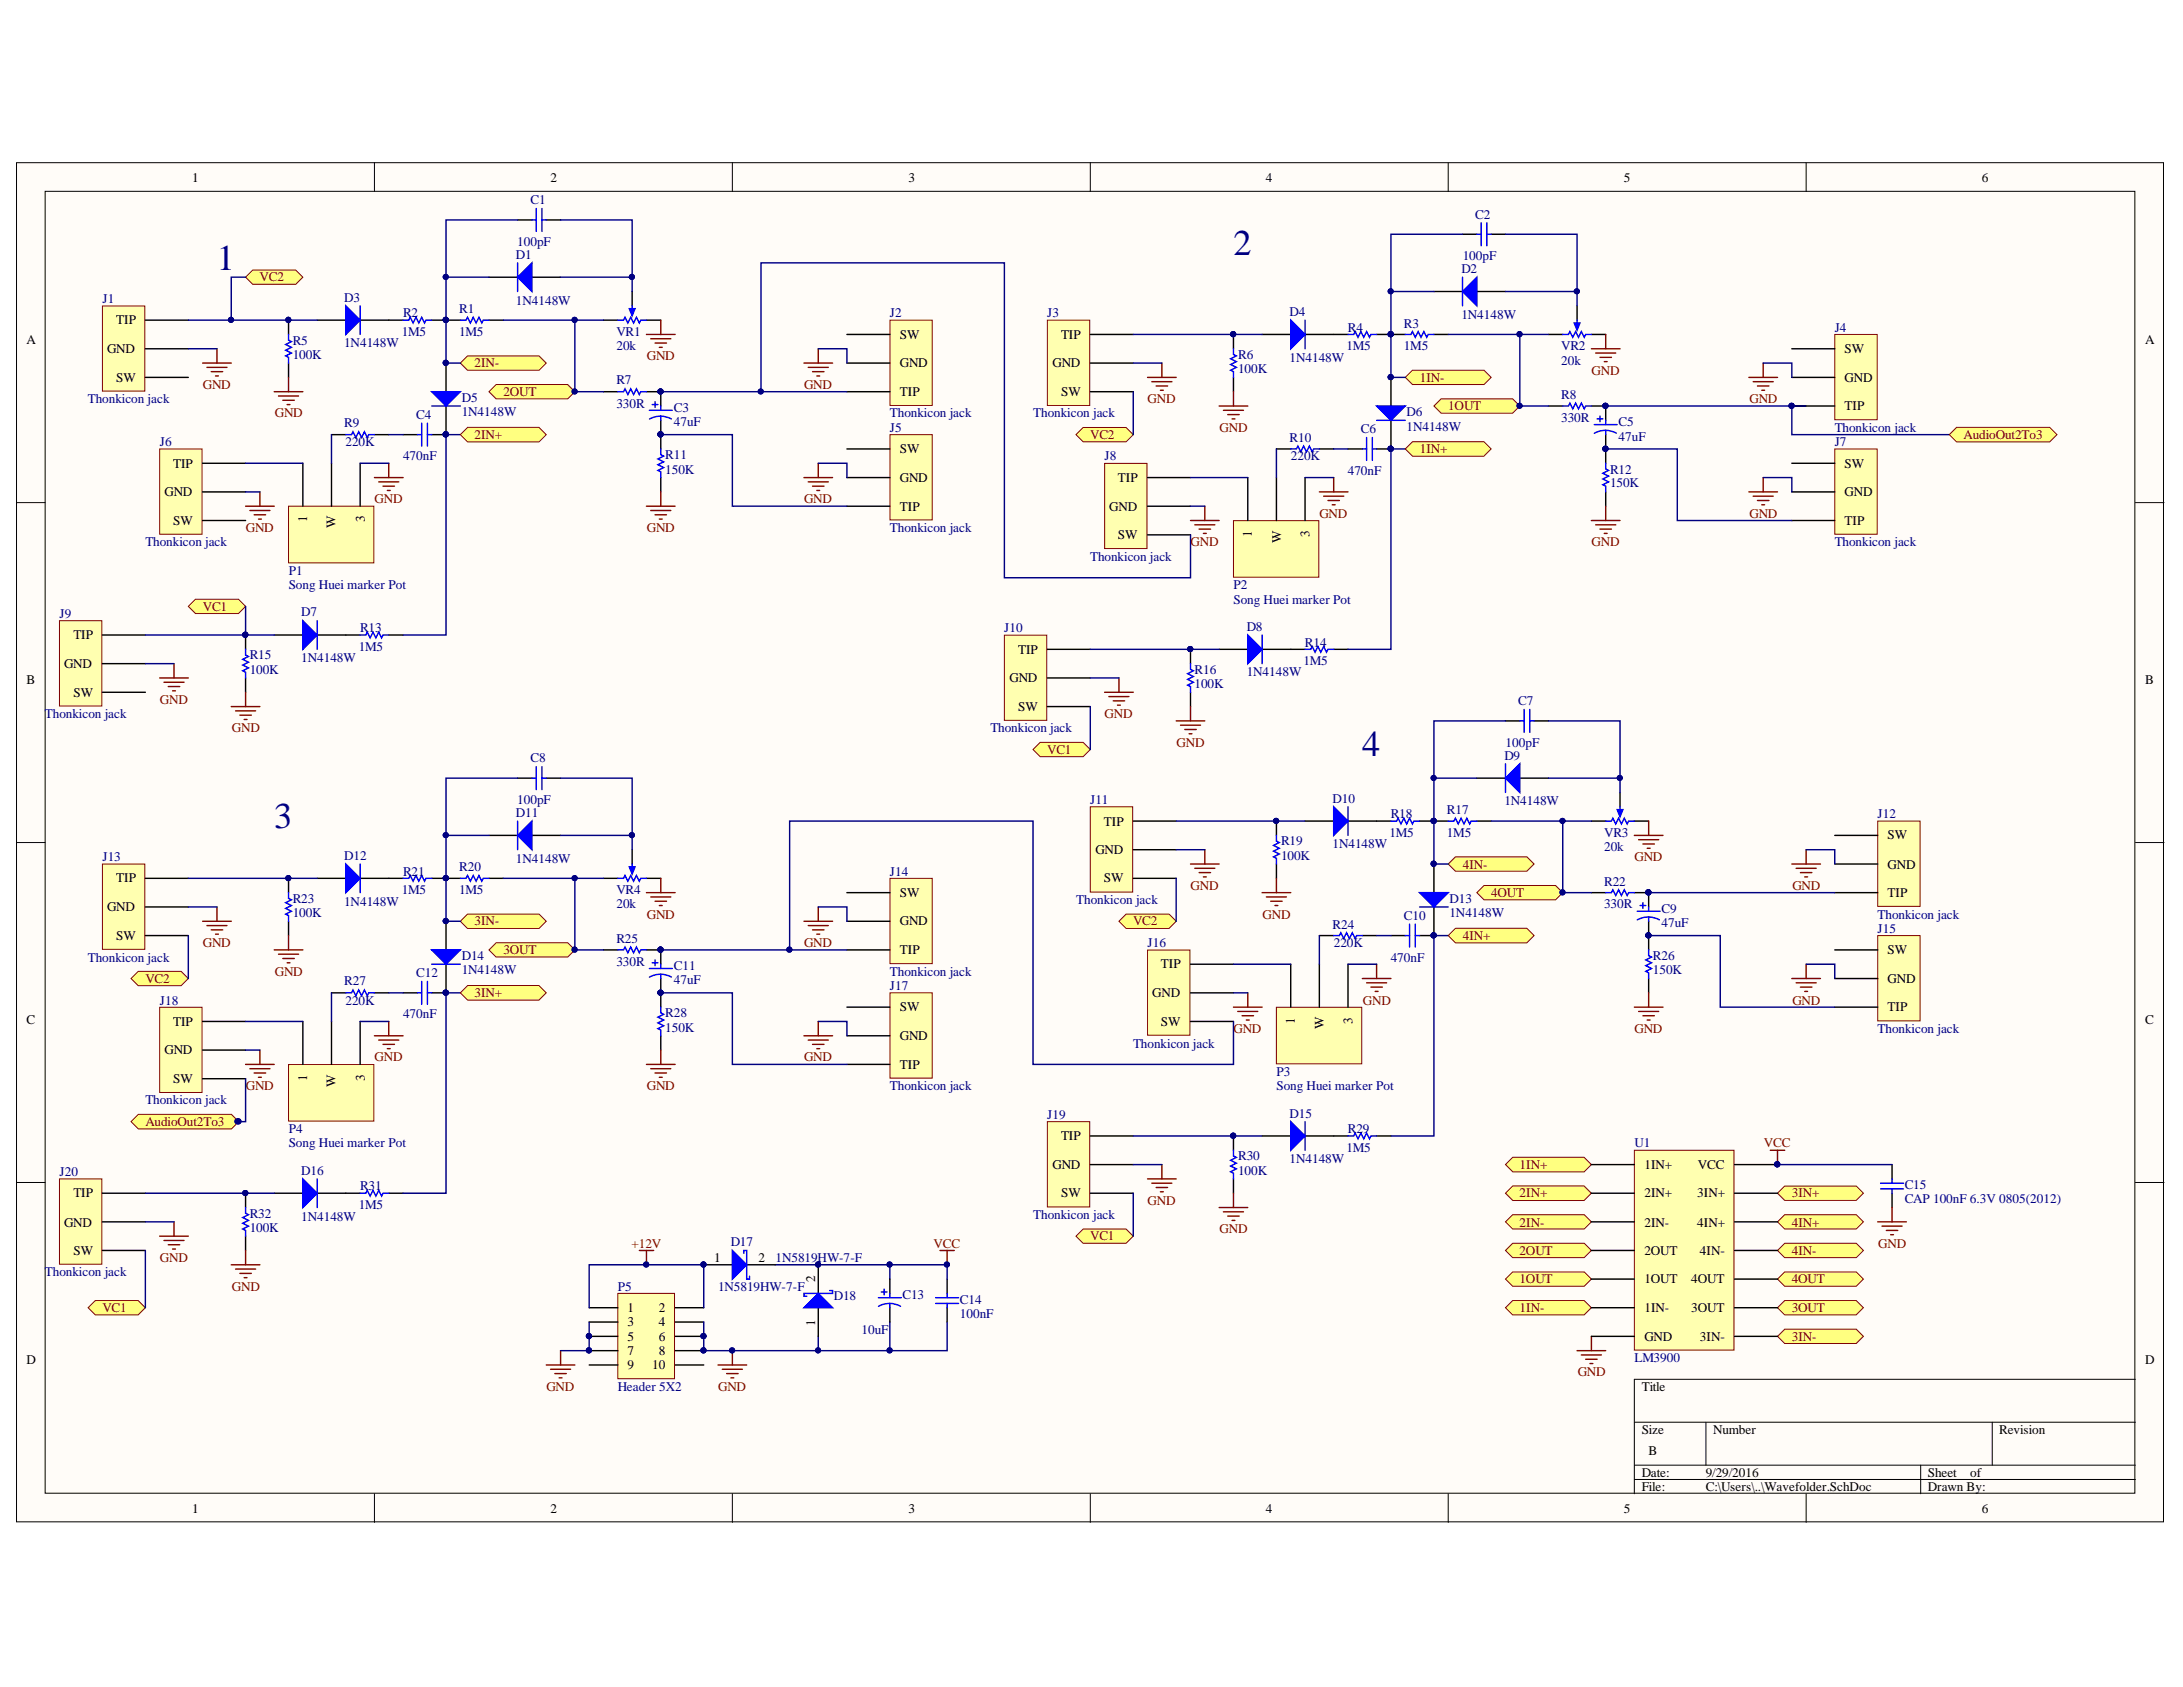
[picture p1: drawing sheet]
<svg xmlns="http://www.w3.org/2000/svg" width="279mm" height="216mm" viewBox="0 0 279 216" stroke-linecap="round" stroke-linejoin="round" font-family="sans-serif">
<defs><g id="words">
<g font-size="4.6" fill="#000080">
<text x="27.7" y="34.5">1</text>
<text x="157.9" y="32.6">2</text>
<text x="174.4" y="96.8">4</text>
<text x="35.1" y="105.9">3</text>
</g>
<g font-size="1.7">
<text x="24.6" y="23.2">1</text>
<text x="70.4" y="23.2">2</text>
<text x="116.3" y="23.2">3</text>
<text x="162" y="23.2">4</text>
<text x="207.8" y="23.2">5</text>
<text x="253.7" y="23.2">6</text>
<text x="14.9" y="41.5">TIP</text>
<text x="3.4" y="44">A</text>
<text x="13.7" y="45.2">GND</text>
<text x="115.2" y="47">GND</text>
<text x="115.2" y="43.4">SW</text>
<text x="134.7" y="47">GND</text>
<text x="135.8" y="43.4">TIP</text>
<text x="236.1" y="45.2">SW</text>
<text x="274.6" y="44">A</text>
<text x="14.9" y="48.9">SW</text>
<text x="115.2" y="50.7">TIP</text>
<text x="135.8" y="50.7">SW</text>
<text x="236.1" y="52.5">TIP</text>
<text x="236.1" y="48.9">GND</text>
<text x="22.2" y="59.8">TIP</text>
<text x="115.2" y="58">SW</text>
<text x="236.1" y="59.8">SW</text>
<text x="21.1" y="63.5">GND</text>
<text x="115.2" y="65.3">TIP</text>
<text x="115.2" y="61.7">GND</text>
<text x="142" y="65.3">GND</text>
<text x="143.1" y="61.7">TIP</text>
<text x="236.1" y="63.5">GND</text>
<text x="22.2" y="67.2">SW</text>
<text x="39.3" y="66.9" transform="rotate(-90 39.3 66.9)">1</text>
<text x="43" y="67.6" transform="rotate(-90 43 67.6)">W</text>
<text x="46.7" y="66.9" transform="rotate(-90 46.7 66.9)">3</text>
<text x="143.1" y="69">SW</text>
<text x="160.2" y="68.7" transform="rotate(-90 160.2 68.7)">1</text>
<text x="164" y="69.5" transform="rotate(-90 164 69.5)">W</text>
<text x="167.6" y="68.7" transform="rotate(-90 167.6 68.7)">3</text>
<text x="236.1" y="67.2">TIP</text>
<text x="9.4" y="81.8">TIP</text>
<text x="130.3" y="83.7">TIP</text>
<text x="3.4" y="87.6">B</text>
<text x="8.2" y="85.5">GND</text>
<text x="9.4" y="89.2">SW</text>
<text x="129.2" y="87.3">GND</text>
<text x="274.6" y="87.6">B</text>
<text x="130.3" y="91">SW</text>
<text x="141.3" y="105.7">TIP</text>
<text x="241.6" y="107.4">SW</text>
<text x="14.9" y="112.9">TIP</text>
<text x="140.2" y="109.3">GND</text>
<text x="141.3" y="112.9">SW</text>
<text x="241.6" y="111.2">GND</text>
<text x="13.7" y="116.7">GND</text>
<text x="115.2" y="118.4">GND</text>
<text x="115.2" y="114.8">SW</text>
<text x="241.6" y="114.8">TIP</text>
<text x="14.9" y="120.3">SW</text>
<text x="115.2" y="122.1">TIP</text>
<text x="148.6" y="123.9">TIP</text>
<text x="241.6" y="125.8">GND</text>
<text x="241.6" y="122.1">SW</text>
<text x="3.4" y="131">C</text>
<text x="22.2" y="131.3">TIP</text>
<text x="115.2" y="129.4">SW</text>
<text x="147.5" y="127.6">GND</text>
<text x="148.6" y="131.3">SW</text>
<text x="165.7" y="131" transform="rotate(-90 165.7 131)">1</text>
<text x="169.5" y="131.7" transform="rotate(-90 169.5 131.7)">W</text>
<text x="173.1" y="131" transform="rotate(-90 173.1 131)">3</text>
<text x="241.6" y="129.4">TIP</text>
<text x="274.6" y="131">C</text>
<text x="21.1" y="134.9">GND</text>
<text x="115.2" y="136.8">TIP</text>
<text x="115.2" y="133.1">GND</text>
<text x="22.2" y="138.6">SW</text>
<text x="39.3" y="138.3" transform="rotate(-90 39.3 138.3)">1</text>
<text x="43" y="139" transform="rotate(-90 43 139)">W</text>
<text x="46.7" y="138.3" transform="rotate(-90 46.7 138.3)">3</text>
<text x="134.7" y="149.6">GND</text>
<text x="135.8" y="145.9">TIP</text>
<text x="210.5" y="149.6">1IN+</text>
<text x="217.3" y="149.6">VCC</text>
<text x="9.4" y="153.3">TIP</text>
<text x="135.8" y="153.3">SW</text>
<text x="210.5" y="153.3">2IN+</text>
<text x="217.2" y="153.3">3IN+</text>
<text x="8.2" y="157">GND</text>
<text x="9.4" y="160.6">SW</text>
<text x="91.4" y="161.5">1</text>
<text x="97.1" y="161.5">2</text>
<text x="210.5" y="157">2IN-</text>
<text x="210.5" y="160.6">2OUT</text>
<text x="217.2" y="157">4IN+</text>
<text x="217.6" y="160.6">4IN-</text>
<text x="80.3" y="168">1</text>
<text x="84.3" y="168">2</text>
<text x="104.3" y="164.1" transform="rotate(-90 104.3 164.1)">2</text>
<text x="210.5" y="164.2">1OUT</text>
<text x="210.5" y="168">1IN-</text>
<text x="216.5" y="168">3OUT</text>
<text x="216.5" y="164.2">4OUT</text>
<text x="80.3" y="169.7">3</text>
<text x="80.3" y="171.6">5</text>
<text x="80.3" y="173.5">7</text>
<text x="84.3" y="169.7">4</text>
<text x="84.3" y="171.6">6</text>
<text x="84.3" y="173.5">8</text>
<text x="104.3" y="169.6" transform="rotate(-90 104.3 169.6)">1</text>
<text x="210.5" y="171.6">GND</text>
<text x="217.6" y="171.6">3IN-</text>
<text x="3.4" y="174.6">D</text>
<text x="80.3" y="175.2">9</text>
<text x="83.5" y="175.2">10</text>
<text x="210.1" y="178">Title</text>
<text x="274.6" y="174.6">D</text>
<text x="210.1" y="183.5">Size</text>
<text x="219.3" y="183.5">Number</text>
<text x="255.9" y="183.5">Revision</text>
<text x="210.1" y="189">Date:</text>
<text x="210.1" y="190.8">File:</text>
<text x="211" y="186.2">B</text>
<text x="218.3" y="189">9/29/2016</text>
<text x="218.3" y="190.8">C:\Users\..\Wavefolder.SchDoc</text>
<text x="246.7" y="189">Sheet</text>
<text x="246.7" y="190.8">Drawn By:</text>
<text x="252.2" y="189">of</text>
<text x="24.6" y="193.6">1</text>
<text x="70.4" y="193.6">2</text>
<text x="116.3" y="193.6">3</text>
<text x="162" y="193.6">4</text>
<text x="207.8" y="193.6">5</text>
<text x="253.7" y="193.6">6</text>
</g>
<g font-size="1.7" fill="#000080">
<text x="67.9" y="26.1">C1</text>
<text x="188.8" y="28">C2</text>
<text x="66" y="33.1">D1</text>
<text x="66.2" y="31.4">100pF</text>
<text x="187" y="34.9">D2</text>
<text x="187.2" y="33.3">100pF</text>
<text x="13.1" y="38.8">J1</text>
<text x="44.1" y="38.6">D3</text>
<text x="51.6" y="40.6">R2</text>
<text x="58.8" y="40.1">R1</text>
<text x="66" y="39">1N4148W</text>
<text x="113.9" y="40.6">J2</text>
<text x="134" y="40.6">J3</text>
<text x="165.1" y="40.4">D4</text>
<text x="179.7" y="41.9">R3</text>
<text x="187" y="40.8">1N4148W</text>
<text x="37.5" y="44.1">R5</text>
<text x="37.5" y="45.9">100K</text>
<text x="44.1" y="44.5">1N4148W</text>
<text x="51.4" y="43">1M5</text>
<text x="58.8" y="43">1M5</text>
<text x="78.9" y="43">VR1</text>
<text x="78.9" y="44.8">20k</text>
<text x="158.5" y="45.9">R6</text>
<text x="158.5" y="47.8">100K</text>
<text x="165.1" y="46.3">1N4148W</text>
<text x="172.3" y="44.8">1M5</text>
<text x="172.5" y="42.4">R4</text>
<text x="179.7" y="44.8">1M5</text>
<text x="199.8" y="44.8">VR2</text>
<text x="199.8" y="46.7">20k</text>
<text x="234.8" y="42.4">J4</text>
<text x="11.2" y="51.6">Thonkicon jack</text>
<text x="53.3" y="53.6">C4</text>
<text x="59.1" y="51.4">D5</text>
<text x="59.1" y="53.3">1N4148W</text>
<text x="78.9" y="49.2">R7</text>
<text x="78.9" y="52.2">330R</text>
<text x="86.2" y="52.7">C3</text>
<text x="113.9" y="53.4">Thonkicon jack</text>
<text x="132.2" y="53.4">Thonkicon jack</text>
<text x="180" y="53.3">D6</text>
<text x="199.8" y="51.1">R8</text>
<text x="20.5" y="57.1">J6</text>
<text x="44.1" y="54.7">R9</text>
<text x="44.2" y="57.1">220K</text>
<text x="51.6" y="58.9">470nF</text>
<text x="85.1" y="58.8">R11</text>
<text x="86.2" y="54.5">47uF</text>
<text x="113.9" y="55.3">J5</text>
<text x="141.4" y="58.9">J8</text>
<text x="165.1" y="56.6">R10</text>
<text x="165.2" y="58.9">220K</text>
<text x="174.2" y="55.5">C6</text>
<text x="180" y="55.1">1N4148W</text>
<text x="199.8" y="54">330R</text>
<text x="207.2" y="54.5">C5</text>
<text x="207.2" y="56.4">47uF</text>
<text x="234.8" y="55.3">Thonkicon jack</text>
<text x="234.8" y="57.1">J7</text>
<text x="85.1" y="60.6">150K</text>
<text x="172.5" y="60.8">470nF</text>
<text x="206.1" y="60.6">R12</text>
<text x="206.1" y="62.4">150K</text>
<text x="18.6" y="69.9">Thonkicon jack</text>
<text x="113.9" y="68">Thonkicon jack</text>
<text x="139.5" y="71.8">Thonkicon jack</text>
<text x="234.8" y="69.9">Thonkicon jack</text>
<text x="37" y="73.5">P1</text>
<text x="37" y="75.4">Song Huei marker Pot</text>
<text x="157.9" y="75.4">P2</text>
<text x="157.9" y="77.3">Song Huei marker Pot</text>
<text x="7.6" y="79.1">J9</text>
<text x="38.6" y="78.9">D7</text>
<text x="45.9" y="83.3">1M5</text>
<text x="46.1" y="80.9">R13</text>
<text x="128.5" y="80.9">J10</text>
<text x="159.6" y="80.7">D8</text>
<text x="167" y="82.8">R14</text>
<text x="32" y="84.4">R15</text>
<text x="32" y="86.2">100K</text>
<text x="38.6" y="84.8">1N4148W</text>
<text x="152.9" y="86.2">R16</text>
<text x="152.9" y="88.1">100K</text>
<text x="159.6" y="86.6">1N4148W</text>
<text x="166.8" y="85.1">1M5</text>
<text x="5.7" y="91.9">Thonkicon jack</text>
<text x="126.8" y="93.7">Thonkicon jack</text>
<text x="192.7" y="95.6">100pF</text>
<text x="194.3" y="90.3">C7</text>
<text x="67.9" y="97.5">C8</text>
<text x="192.5" y="97.2">D9</text>
<text x="66" y="104.6">D11</text>
<text x="66.2" y="102.9">100pF</text>
<text x="139.5" y="102.9">J11</text>
<text x="170.6" y="102.7">D10</text>
<text x="177.8" y="107.1">1M5</text>
<text x="178" y="104.7">R18</text>
<text x="185.2" y="104.1">R17</text>
<text x="185.2" y="107.1">1M5</text>
<text x="192.5" y="103">1N4148W</text>
<text x="205.3" y="107.1">VR3</text>
<text x="240.3" y="104.7">J12</text>
<text x="13.1" y="110.2">J13</text>
<text x="44.1" y="110.1">D12</text>
<text x="51.6" y="112.1">R21</text>
<text x="58.8" y="111.5">R20</text>
<text x="66" y="110.4">1N4148W</text>
<text x="113.9" y="112.1">J14</text>
<text x="164" y="108.2">R19</text>
<text x="164" y="110.1">100K</text>
<text x="170.6" y="108.5">1N4148W</text>
<text x="205.3" y="113.4">R22</text>
<text x="205.3" y="109">20k</text>
<text x="37.5" y="115.6">R23</text>
<text x="37.5" y="117.3">100K</text>
<text x="44.1" y="115.9">1N4148W</text>
<text x="51.4" y="114.5">1M5</text>
<text x="58.8" y="114.5">1M5</text>
<text x="78.9" y="114.5">VR4</text>
<text x="78.9" y="116.2">20k</text>
<text x="137.7" y="115.7">Thonkicon jack</text>
<text x="170.6" y="118.8">R24</text>
<text x="179.7" y="117.7">C10</text>
<text x="185.5" y="115.6">D13</text>
<text x="185.5" y="117.3">1N4148W</text>
<text x="205.3" y="116.2">330R</text>
<text x="212.7" y="116.8">C9</text>
<text x="212.7" y="118.7">47uF</text>
<text x="240.3" y="117.6">Thonkicon jack</text>
<text x="240.3" y="119.4">J15</text>
<text x="11.2" y="123.1">Thonkicon jack</text>
<text x="53.3" y="125">C12</text>
<text x="59.1" y="122.8">D14</text>
<text x="59.1" y="124.7">1N4148W</text>
<text x="78.9" y="120.6">R25</text>
<text x="78.9" y="123.6">330R</text>
<text x="86.2" y="124.2">C11</text>
<text x="86.2" y="125.9">47uF</text>
<text x="113.9" y="124.8">Thonkicon jack</text>
<text x="146.9" y="121.2">J16</text>
<text x="170.7" y="121.2">220K</text>
<text x="178" y="123.1">470nF</text>
<text x="211.6" y="122.8">R26</text>
<text x="211.6" y="124.7">150K</text>
<text x="20.5" y="128.6">J18</text>
<text x="44.1" y="126.1">R27</text>
<text x="44.2" y="128.6">220K</text>
<text x="51.6" y="130.3">470nF</text>
<text x="85.1" y="130.2">R28</text>
<text x="113.9" y="126.7">J17</text>
<text x="85.1" y="132">150K</text>
<text x="145" y="134.1">Thonkicon jack</text>
<text x="163.4" y="137.7">P3</text>
<text x="240.3" y="132.2">Thonkicon jack</text>
<text x="18.6" y="141.3">Thonkicon jack</text>
<text x="113.9" y="139.6">Thonkicon jack</text>
<text x="134" y="143.2">J19</text>
<text x="163.4" y="139.6">Song Huei marker Pot</text>
<text x="165.1" y="143">D15</text>
<text x="37" y="145.1">P4</text>
<text x="37" y="146.8">Song Huei marker Pot</text>
<text x="158.5" y="148.5">R30</text>
<text x="165.1" y="148.9">1N4148W</text>
<text x="172.3" y="147.4">1M5</text>
<text x="172.5" y="145.1">R29</text>
<text x="209.2" y="146.8">U1</text>
<text x="7.6" y="150.5">J20</text>
<text x="32" y="155.9">R32</text>
<text x="38.6" y="150.4">D16</text>
<text x="45.9" y="154.8">1M5</text>
<text x="46.1" y="152.3">R31</text>
<text x="158.5" y="150.4">100K</text>
<text x="243.8" y="152.2">C15</text>
<text x="243.8" y="154">CAP 100nF 6.3V 0805(2012)</text>
<text x="32" y="157.6">100K</text>
<text x="38.6" y="156.2">1N4148W</text>
<text x="93.5" y="159.5">D17</text>
<text x="99.3" y="161.5">1N5819HW-7-F</text>
<text x="132.2" y="156">Thonkicon jack</text>
<text x="5.7" y="163.3">Thonkicon jack</text>
<text x="79.1" y="165.2">P5</text>
<text x="91.9" y="165.2">1N5819HW-7-F</text>
<text x="106.7" y="166.4">D18</text>
<text x="115.5" y="166.3">C13</text>
<text x="122.9" y="166.9">C14</text>
<text x="110.3" y="170.7">10uF</text>
<text x="122.9" y="168.6">100nF</text>
<text x="79.1" y="178">Header 5X2</text>
<text x="209.2" y="174.3">LM3900</text>
</g>
<g font-size="1.7" fill="#800000">
<text x="33.2" y="36">VC2</text>
<text x="60.7" y="47">2IN-</text>
<text x="82.8" y="46.1">GND</text>
<text x="203.7" y="47.9">GND</text>
<text x="26" y="49.8">GND</text>
<text x="35.2" y="53.4">GND</text>
<text x="64.4" y="50.7">2OUT</text>
<text x="102.9" y="49.8">GND</text>
<text x="146.9" y="51.6">GND</text>
<text x="181.7" y="48.9">1IN-</text>
<text x="185.4" y="52.5">1OUT</text>
<text x="223.9" y="51.6">GND</text>
<text x="60.7" y="56.2">2IN+</text>
<text x="139.5" y="56.2">VC2</text>
<text x="156.1" y="55.3">GND</text>
<text x="181.7" y="58">1IN+</text>
<text x="251.3" y="56.2">AudioOut2To3</text>
<text x="47.9" y="64.4">GND</text>
<text x="102.9" y="64.4">GND</text>
<text x="31.5" y="68">GND</text>
<text x="82.8" y="68">GND</text>
<text x="152.4" y="69.9">GND</text>
<text x="168.9" y="66.3">GND</text>
<text x="203.7" y="69.9">GND</text>
<text x="223.9" y="66.3">GND</text>
<text x="26" y="78.2">VC1</text>
<text x="20.5" y="90.1">GND</text>
<text x="29.7" y="93.7">GND</text>
<text x="141.4" y="91.9">GND</text>
<text x="150.6" y="95.6">GND</text>
<text x="134" y="96.4">VC1</text>
<text x="152.4" y="113.9">GND</text>
<text x="187.2" y="111.2">4IN-</text>
<text x="209.2" y="110.2">GND</text>
<text x="229.4" y="113.9">GND</text>
<text x="60.7" y="118.4">3IN-</text>
<text x="82.8" y="117.6">GND</text>
<text x="145" y="118.4">VC2</text>
<text x="161.6" y="117.6">GND</text>
<text x="190.8" y="114.8">4OUT</text>
<text x="18.6" y="125.8">VC2</text>
<text x="26" y="121.2">GND</text>
<text x="35.2" y="124.8">GND</text>
<text x="64.4" y="122.1">3OUT</text>
<text x="102.9" y="121.2">GND</text>
<text x="187.2" y="120.3">4IN+</text>
<text x="60.7" y="127.6">3IN+</text>
<text x="174.4" y="128.6">GND</text>
<text x="229.4" y="128.6">GND</text>
<text x="47.9" y="135.8">GND</text>
<text x="102.9" y="135.8">GND</text>
<text x="157.9" y="132.2">GND</text>
<text x="209.2" y="132.2">GND</text>
<text x="31.5" y="139.6">GND</text>
<text x="82.8" y="139.6">GND</text>
<text x="18.6" y="144.1">AudioOut2To3</text>
<text x="194.5" y="149.6">1IN+</text>
<text x="225.8" y="146.8">VCC</text>
<text x="146.9" y="154.2">GND</text>
<text x="194.5" y="153.3">2IN+</text>
<text x="229.3" y="153.3">3IN+</text>
<text x="20.5" y="161.5">GND</text>
<text x="80.8" y="159.7">+12V</text>
<text x="119.5" y="159.7">VCC</text>
<text x="139.5" y="158.7">VC1</text>
<text x="156.1" y="157.8">GND</text>
<text x="194.5" y="157">2IN-</text>
<text x="194.5" y="160.6">2OUT</text>
<text x="229.3" y="157">4IN+</text>
<text x="229.3" y="160.6">4IN-</text>
<text x="240.4" y="159.7">GND</text>
<text x="13.1" y="168">VC1</text>
<text x="29.7" y="165.2">GND</text>
<text x="194.5" y="164.2">1OUT</text>
<text x="194.5" y="168">1IN-</text>
<text x="229.3" y="164.2">4OUT</text>
<text x="229.3" y="168">3OUT</text>
<text x="229.3" y="171.6">3IN-</text>
<text x="69.9" y="178">GND</text>
<text x="91.9" y="178">GND</text>
<text x="201.9" y="176.2">GND</text>
</g>
</g></defs>
<g fill="#fffcf8" stroke="#000" stroke-width=".13">
<path d="M2.1 20.8h274.8v174h-274.8z"/>
<path d="M5.8 24.5h267.4v166.6h-267.4z"/>
</g>
<g fill="none" stroke="#000" stroke-width=".13">
<path d="M47.9 20.8v3.7M93.7 20.8v3.7M139.5 20.8v3.7M185.4 20.8v3.7M231.2 20.8v3.7M2.1 64.3h3.7M273.3 64.3h3.7M2.1 107.8h3.7M273.3 107.8h3.7M2.1 151.3h3.7M273.3 151.3h3.7M273.3 176.5h-64.1v14.7"/>
<path d="M47.9 191.2v3.6M93.7 191.2v3.6M139.5 191.2v3.6M185.4 191.2v3.6M209.2 182h64.1M209.2 187.5h64.1M209.2 189.3h64.1M218.3 182v5.5M231.2 191.2v3.6M245.8 187.5v3.7M255 182v5.5"/>
</g>
<path d="M36.9 41v1.8M36.9 46.5v1.8M40.6 41h3.7M42.4 55.6h1.9M46.1 41h5.5M47.9 55.6h1.9M55.3 41h1.8M77.2 50.1h1.9M82.7 50.1h1.9v1.9M84.6 53.8v3.7M84.6 61.1v1.9" fill="none" stroke="#000" stroke-width=".18"/>
<g fill="#000080" stroke="#000080" stroke-width=".13">
<circle cx="84.5" cy="55.6" r=".33"/>
<circle cx="84.5" cy="50.1" r=".33"/>
<circle cx="36.9" cy="40.9" r=".33"/>
<circle cx="57" cy="40.9" r=".33"/>
</g>
<path d="M36.9 42.8v.7l.4 .2-.7 .4 .7 .4-.7 .3 .7 .4-.7 .4 .3 .1v.8M44.3 55.6h.7l.2-.3 .3 .7 .4-.7 .4 .7 .3-.7 .4 .7 .2-.4h.7M51.6 41h.7l.2-.4 .4 .7 .3-.7 .4 .7 .4-.7 .3 .7 .2-.3h.8M79.1 50.1h.7l.2-.3 .4 .7 .3-.7 .4 .7 .4-.7 .3 .7 .2-.4h.7M83.1 52.5h2.9M83.5 51.8h.7M83.8 51.4v.7M84.6 57.5v.7l.3 .2-.7 .3 .7 .4-.7 .4 .7 .3-.7 .4 .4 .2v.7M84.6 52v.5M84.6 53.2v.6M85.9 53.6a2.9 2.9 0 0 0-2.8 0" fill="none" stroke="#00f" stroke-width=".18"/>
<path d="M44.3 39.1l1.8 1.9-1.8 1.8z" fill="#00f"/>
<path d="M44.3 39.1l1.8 1.9-1.8 1.8zM46.1 39.1v3.7M68.1 28.1h.5M68.6 26.7v2.9M69.4 26.7v2.9M69.4 28.1h.5" fill="none" stroke="#00f" stroke-width=".18"/>
<path d="M62.6 35.5h3.6M66.2 28.1h1.9M68.1 35.5h3.6M69.9 28.1h1.8" fill="none" stroke="#000" stroke-width=".18"/>
<path d="M66.2 35.5l1.9-1.9v3.7z" fill="#00f"/>
<path d="M66.2 35.5l1.9-1.9v3.7zM66.2 33.6v3.7M80.9 39.1v1M58.9 41h.8l.1-.4 .4 .7 .4-.7 .3 .7 .4-.7 .4 .7 .2-.3h.7" fill="none" stroke="#00f" stroke-width=".18"/>
<path d="M80.9 37.3v1.8M57.1 41h1.8M62.6 41h1.8M82.7 41h1.9" fill="none" stroke="#000" stroke-width=".18"/>
<circle cx="57" cy="40.9" r=".33" fill="#000080" stroke="#000080" stroke-width=".13"/>
<path d="M80.5 39.5h.8l-.4 .9z" fill="#00f"/>
<path d="M80.5 39.5h.8l-.4 .9zM79.1 41h.7l.2-.4 .4 .7 .3-.7 .4 .7 .4-.7 .3 .7 .2-.3h.7" fill="none" stroke="#00f" stroke-width=".18"/>
<path d="M77.2 41h1.9" fill="none" stroke="#000" stroke-width=".18"/>
<path d="M36.9 64.8h11v7.2h-11z" fill="#ffffb0" stroke="#800000" stroke-width=".13"/>
<path d="M38.8 59.3v5.5M42.4 59.3v5.5M46.1 59.3v5.5" fill="none" stroke="#000" stroke-width=".18"/>
<path d="M20.4 57.5h5.5v10.9h-5.5z" fill="#ffffb0" stroke="#800000" stroke-width=".13"/>
<path d="M25.9 59.3h5.5M51.6 55.6h1.8M55.3 55.6h1.8M25.9 63h5.5M25.9 66.6h5.5" fill="none" stroke="#000" stroke-width=".18"/>
<g fill="none" stroke="#800000" stroke-width=".18">
<path d="M35.1 50.1h3.7M35.6 50.7h2.6M36.2 51.2h1.5M36.7 51.8h.4M36.9 48.3v1.8M49.8 59.3v1.8M31.4 64.8h3.7M32 65.3h2.5M32.5 65.9h1.5M33.1 66.4h.3M33.3 63v1.8M47.9 61.1h3.7"/>
<path d="M48.5 61.7h2.5M49 62.2h1.5M49.6 62.8h.3"/>
</g>
<path d="M31.4 59.3h7.4M42.4 55.6v3.7M46.1 59.3h3.7M49.8 55.6h1.8M31.4 63h1.9" fill="none" stroke="#000080" stroke-width=".18"/>
<circle cx="57" cy="55.6" r=".33" fill="#000080" stroke="#000080" stroke-width=".13"/>
<path d="M53.4 55.6h.6M54 54.2v2.9M54.7 54.2v2.9M54.7 55.6h.6" fill="none" stroke="#00f" stroke-width=".18"/>
<path d="M13.1 39.2h5.4v10.9h-5.4z" fill="#ffffb0" stroke="#800000" stroke-width=".13"/>
<path d="M18.6 41h5.5M18.6 44.6h5.5M18.6 48.3h5.5" fill="none" stroke="#000" stroke-width=".18"/>
<path d="M57.1 35.5h5.5M71.7 28.1h9.2v9.2M24.1 41h16.5M24.1 44.6h3.7M64.4 41h12.8" fill="none" stroke="#000080" stroke-width=".18"/>
<g fill="#000080" stroke="#000080" stroke-width=".13">
<circle cx="36.9" cy="40.9" r=".33"/>
<circle cx="29.6" cy="40.9" r=".33"/>
<circle cx="57" cy="35.4" r=".33"/>
<circle cx="80.9" cy="35.4" r=".33"/>
<circle cx="73.5" cy="40.9" r=".33"/>
</g>
<path d="M25.9 46.5h3.7M26.5 47h2.6M27 47.6h1.5M27.6 48.1h.4M27.8 44.6v1.9M82.7 42.8h3.7M83.3 43.4h2.6M83.8 43.9h1.5M84.4 44.5h.4M84.6 41v1.8" fill="none" stroke="#800000" stroke-width=".18"/>
<g fill="#ffff80" stroke="#800000" stroke-width=".13">
<path d="M192.7 149l.9-.9h9.1l1 .9-1 1h-9.1z" fill-rule="evenodd"/>
<path d="M192.7 152.7l.9-.9h9.1l1 .9-1 .9h-9.1z" fill-rule="evenodd"/>
<path d="M192.7 156.4l.9-.9h9.2l.9 .9-.9 .9h-9.2z" fill-rule="evenodd"/>
<path d="M192.7 160l.9-.9h9.2l.9 .9-.9 .9h-9.2z" fill-rule="evenodd"/>
<path d="M192.7 163.7l.9-.9h9.2l.9 .9-.9 .9h-9.2z" fill-rule="evenodd"/>
<path d="M192.7 167.4l.9-1h9.2l.9 1-.9 .9h-9.2z" fill-rule="evenodd"/>
<path d="M227.5 152.7l.9-.9h9.2l.9 .9-.9 .9h-9.2z" fill-rule="evenodd"/>
<path d="M227.5 156.4l.9-.9h9.2l.9 .9-.9 .9h-9.2z" fill-rule="evenodd"/>
<path d="M227.5 160l.9-.9h9.2l.9 .9-.9 .9h-9.2z" fill-rule="evenodd"/>
<path d="M227.5 163.7l.9-.9h9.2l.9 .9-.9 .9h-9.2z" fill-rule="evenodd"/>
<path d="M227.5 167.4l.9-1h9.2l.9 1-.9 .9h-9.2z" fill-rule="evenodd"/>
<path d="M227.5 171l.9-.9h9.2l.9 .9-.9 .9h-9.2z" fill-rule="evenodd"/>
</g>
<path d="M226.6 147.2h1.8M227.5 147.2v1.8M201.8 172.9h3.7M202.4 173.4h2.6M202.9 174h1.5M203.5 174.5h.4M203.7 171v1.9" fill="none" stroke="#800000" stroke-width=".18"/>
<g fill="#000080" stroke="#000080" stroke-width=".13">
<circle cx="227.5" cy="149" r=".33"/>
<circle cx="57" cy="46.4" r=".33"/>
<circle cx="57" cy="55.6" r=".33"/>
</g>
<path d="M57.1 46.5v3.6M57.1 52v3.6" fill="none" stroke="#000" stroke-width=".18"/>
<path d="M55.3 50.1h3.6l-1.8 1.9z" fill="#00f"/>
<path d="M55.3 50.1h3.6l-1.8 1.9zM55.3 52h3.6" fill="none" stroke="#00f" stroke-width=".18"/>
<g fill="#000080" stroke="#000080" stroke-width=".13">
<circle cx="57" cy="46.4" r=".33"/>
<circle cx="57" cy="55.6" r=".33"/>
</g>
<path d="M58.9 46.5l.9-.9h9.2l.9 .9-.9 .9h-9.2z" fill-rule="evenodd" fill="#ffff80" stroke="#800000" stroke-width=".13"/>
<path d="M57.1 55.6h1.8" fill="none" stroke="#000080" stroke-width=".18"/>
<circle cx="57" cy="55.6" r=".33" fill="#000080" stroke="#000080" stroke-width=".13"/>
<g fill="#ffff80" stroke="#800000" stroke-width=".13">
<path d="M58.9 55.6l1-.9h9.1l.9 .9-.9 1h-9.1z" fill-rule="evenodd"/>
<path d="M62.6 50.1l.9-.9h9.2l.9 .9-.9 .9h-9.2z" fill-rule="evenodd"/>
</g>
<g fill="#000080" stroke="#000080" stroke-width=".13">
<circle cx="73.5" cy="50.1" r=".33"/>
<circle cx="73.5" cy="40.9" r=".33"/>
</g>
<path d="M73.6 41v9.1h3.6" fill="none" stroke="#000080" stroke-width=".18"/>
<path d="M82.7 64.8h3.7M83.3 65.3h2.6M83.8 65.9h1.5M84.4 66.4h.4M84.6 63v1.8" fill="none" stroke="#800000" stroke-width=".18"/>
<path d="M113.9 41h5.4v10.9h-5.4z" fill="#ffffb0" stroke="#800000" stroke-width=".13"/>
<path d="M108.4 50.1h5.5M108.4 46.5h5.5M108.4 42.8h5.5" fill="none" stroke="#000" stroke-width=".18"/>
<path d="M113.9 55.6h5.4v10.9h-5.4z" fill="#ffffb0" stroke="#800000" stroke-width=".13"/>
<path d="M108.4 57.5h5.5M108.4 64.8h5.5M108.4 61.1h5.5M31.4 81.3v1.8M31.4 86.8v1.8M35.1 81.3h3.7M40.6 81.3h5.5M49.8 81.3h1.8" fill="none" stroke="#000" stroke-width=".18"/>
<path d="M84.6 50.1h23.8M84.6 55.6h9.1v9.2h14.7M104.7 44.6h3.7v1.9M104.7 59.3h3.7v1.8" fill="none" stroke="#000080" stroke-width=".18"/>
<g fill="#000080" stroke="#000080" stroke-width=".13">
<circle cx="84.5" cy="50.1" r=".33"/>
<circle cx="97.4" cy="50.1" r=".33"/>
<circle cx="84.5" cy="55.6" r=".33"/>
<circle cx="31.4" cy="81.2" r=".33"/>
</g>
<path d="M102.9 46.5h3.7M103.4 47h2.6M104 47.6h1.5M104.5 48.1h.4M104.7 44.6v1.9M104.7 59.3v1.8M102.9 61.1h3.7M103.4 61.7h2.6M104 62.2h1.5M104.5 62.8h.4" fill="none" stroke="#800000" stroke-width=".18"/>
<path d="M31.4 83.1v.7l.4 .2-.7 .4 .7 .3-.7 .4 .7 .4-.7 .3 .3 .2v.8M46.1 81.3h.7l.2-.4 .4 .7 .3-.7 .4 .7 .4-.7 .3 .7 .2-.3h.8" fill="none" stroke="#00f" stroke-width=".18"/>
<path d="M38.8 79.4l1.8 1.9-1.8 1.8z" fill="#00f"/>
<path d="M38.8 79.4l1.8 1.9-1.8 1.8zM40.6 79.4v3.7" fill="none" stroke="#00f" stroke-width=".18"/>
<path d="M29.6 90.4h3.7M30.1 91h2.6M30.7 91.5h1.5M31.2 92.1h.4M31.4 88.6v1.8" fill="none" stroke="#800000" stroke-width=".18"/>
<path d="M7.6 79.4h5.4v11h-5.4z" fill="#ffffb0" stroke="#800000" stroke-width=".13"/>
<g fill="none" stroke="#000" stroke-width=".18">
<path d="M13.1 81.3h5.5M13.1 84.9h5.5M13.1 88.6h5.5M36.9 112.4v1.8M36.9 117.9v1.8M40.6 112.4h3.7M46.1 112.4h5.5M55.3 112.4h1.8M42.4 127.1h1.9M47.9 127.1h1.9M77.2 121.6h1.9M82.7 121.6h1.9v1.8"/>
<path d="M84.6 125.2v3.7M84.6 132.6v1.8"/>
</g>
<path d="M66.2 28.1h-9.1v18.4h1.8M71.7 35.5h9.2M57.1 55.6v25.7h-5.5M18.6 81.3h16.5M18.6 84.9h3.7" fill="none" stroke="#000080" stroke-width=".18"/>
<g fill="#000080" stroke="#000080" stroke-width=".13">
<circle cx="31.4" cy="81.2" r=".33"/>
<circle cx="80.9" cy="35.4" r=".33"/>
<circle cx="57" cy="35.4" r=".33"/>
<circle cx="57" cy="40.9" r=".33"/>
<circle cx="57" cy="46.4" r=".33"/>
<circle cx="57" cy="55.6" r=".33"/>
<circle cx="84.5" cy="127" r=".33"/>
<circle cx="84.5" cy="121.5" r=".33"/>
<circle cx="36.9" cy="112.4" r=".32"/>
<circle cx="57.1" cy="112.4" r=".33"/>
</g>
<path d="M20.4 86.8h3.7M21 87.3h2.6M21.5 87.9h1.5M22.1 88.4h.4M22.3 84.9v1.9" fill="none" stroke="#800000" stroke-width=".18"/>
<path d="M36.9 114.2v.8l.4 .2-.7 .3 .7 .4-.7 .4 .7 .3-.7 .4 .3 .2v.7M51.6 112.4h.7l.2-.4 .4 .8 .3-.8 .4 .8 .4-.8 .3 .8 .2-.4h.8M44.3 127.1h.7l.2-.4 .3 .7 .4-.7 .4 .7 .3-.7 .4 .7 .2-.3h.7M79.1 121.6h.7l.2-.4 .4 .7 .3-.7 .4 .7 .4-.7 .3 .7 .2-.3h.7M83.1 123.9h2.9M83.5 123.2h.7M83.8 122.8v.8M84.6 124.7l.7 .1 .6 .2M84.6 124.7a2.9 2.9 0 0 0-1.5 .4M84.6 128.9v.7l.3 .2-.7 .4 .7 .3-.7 .4 .7 .4-.7 .3 .4 .2v.8M84.6 123.4v.5M84.6 124.7v.5" fill="none" stroke="#00f" stroke-width=".18"/>
<path d="M44.3 110.6l1.8 1.8-1.8 1.8z" fill="#00f"/>
<path d="M68.1 99.6h.5M68.6 98.1v3M69.4 98.1v3M69.4 99.6h.5M44.3 110.6l1.8 1.8-1.8 1.8zM46.1 110.6v3.6" fill="none" stroke="#00f" stroke-width=".18"/>
<path d="M66.2 99.6h1.9M69.9 99.6h1.8M62.6 106.9h3.6M68.1 106.9h3.6" fill="none" stroke="#000" stroke-width=".18"/>
<path d="M66.2 106.9l1.9-1.8v3.6z" fill="#00f"/>
<path d="M58.9 112.4h.8l.1-.4 .4 .8 .4-.8 .3 .8 .4-.8 .4 .8 .2-.4h.7M66.2 106.9l1.9-1.8v3.6zM66.2 105.1v3.6M80.9 110.6v.9" fill="none" stroke="#00f" stroke-width=".18"/>
<path d="M57.1 112.4h1.8M62.6 112.4h1.8M80.9 108.7v1.9M82.7 112.4h1.9" fill="none" stroke="#000" stroke-width=".18"/>
<circle cx="57.1" cy="112.4" r=".33" fill="#000080" stroke="#000080" stroke-width=".13"/>
<path d="M80.5 110.9h.8l-.4 1z" fill="#00f"/>
<path d="M79.1 112.4h.7l.2-.4 .4 .8 .3-.8 .4 .8 .4-.8 .3 .8 .2-.4h.7M80.5 110.9h.8l-.4 1z" fill="none" stroke="#00f" stroke-width=".18"/>
<path d="M77.2 112.4h1.9" fill="none" stroke="#000" stroke-width=".18"/>
<path d="M36.9 136.2h11v7.3h-11z" fill="#ffffb0" stroke="#800000" stroke-width=".13"/>
<path d="M38.8 130.7v5.5M42.4 130.7v5.5M46.1 130.7v5.5" fill="none" stroke="#000" stroke-width=".18"/>
<path d="M20.4 128.9h5.5v10.9h-5.5z" fill="#ffffb0" stroke="#800000" stroke-width=".13"/>
<path d="M25.9 130.7h5.5M25.9 134.4h5.5M25.9 138.1h5.5M51.6 127.1h1.8M55.3 127.1h1.8" fill="none" stroke="#000" stroke-width=".18"/>
<g fill="none" stroke="#800000" stroke-width=".18">
<path d="M36.9 119.7v1.9M31.4 136.2h3.7M32 136.8h2.5M32.5 137.3h1.5M33.1 137.9h.3M33.3 134.4v1.8M35.1 121.6h3.7M35.6 122.1h2.6M36.2 122.7h1.5M36.7 123.2h.4M47.9 132.6h3.7M48.5 133.1h2.5"/>
<path d="M49 133.7h1.5M49.6 134.2h.3M49.8 130.7v1.9"/>
</g>
<path d="M31.4 130.7h7.4M31.4 134.4h1.9M42.4 127.1v3.6M46.1 130.7h3.7M49.8 127.1h1.8" fill="none" stroke="#000080" stroke-width=".18"/>
<circle cx="57.1" cy="127" r=".33" fill="#000080" stroke="#000080" stroke-width=".13"/>
<path d="M53.4 127.1h.6M54 125.6v2.9M54.7 125.6v2.9M54.7 127.1h.6" fill="none" stroke="#00f" stroke-width=".18"/>
<path d="M13.1 110.6h5.4v10.9h-5.4z" fill="#ffffb0" stroke="#800000" stroke-width=".13"/>
<path d="M18.6 112.4h5.5M18.6 116.1h5.5M18.6 119.7h5.5M57.1 117.9v3.7M57.1 123.4v3.7" fill="none" stroke="#000" stroke-width=".18"/>
<path d="M71.7 99.6h9.2v9.1M24.1 112.4h16.5M24.1 116.1h3.7M57.1 106.9h5.5M64.4 112.4h12.8" fill="none" stroke="#000080" stroke-width=".18"/>
<g fill="#000080" stroke="#000080" stroke-width=".13">
<circle cx="36.9" cy="112.4" r=".32"/>
<circle cx="57" cy="106.9" r=".33"/>
<circle cx="80.9" cy="106.9" r=".33"/>
<circle cx="73.5" cy="112.4" r=".33"/>
<circle cx="57" cy="117.9" r=".33"/>
<circle cx="57.1" cy="127" r=".33"/>
</g>
<path d="M25.9 117.9h3.7M26.5 118.5h2.6M27 119h1.5M27.6 119.6h.4M27.8 116.1v1.8M82.7 114.2h3.7M83.3 114.8h2.6M83.8 115.3h1.5M84.4 115.9h.4M84.6 112.4v1.8" fill="none" stroke="#800000" stroke-width=".18"/>
<path d="M55.3 121.6h3.6l-1.8 1.8z" fill="#00f"/>
<path d="M55.3 121.6h3.6l-1.8 1.8zM55.3 123.4h3.6" fill="none" stroke="#00f" stroke-width=".18"/>
<g fill="#000080" stroke="#000080" stroke-width=".13">
<circle cx="57" cy="117.9" r=".33"/>
<circle cx="57.1" cy="127" r=".33"/>
</g>
<path d="M58.9 117.9l.9-.9h9.2l.9 .9-.9 .9h-9.2z" fill-rule="evenodd" fill="#ffff80" stroke="#800000" stroke-width=".13"/>
<path d="M57.1 127.1h1.8" fill="none" stroke="#000080" stroke-width=".18"/>
<circle cx="57.1" cy="127" r=".33" fill="#000080" stroke="#000080" stroke-width=".13"/>
<g fill="#ffff80" stroke="#800000" stroke-width=".13">
<path d="M58.9 127.1l1-1h9.1l.9 1-.9 .9h-9.1z" fill-rule="evenodd"/>
<path d="M62.6 121.6l.9-.9h9.2l.9 .9-.9 .9h-9.2z" fill-rule="evenodd"/>
</g>
<g fill="#000080" stroke="#000080" stroke-width=".13">
<circle cx="73.5" cy="121.5" r=".33"/>
<circle cx="73.5" cy="112.4" r=".33"/>
</g>
<path d="M73.6 112.4v9.2h3.6" fill="none" stroke="#000080" stroke-width=".18"/>
<path d="M82.7 136.2h3.7M83.3 136.8h2.6M83.8 137.3h1.5M84.4 137.9h.4M84.6 134.4v1.8" fill="none" stroke="#800000" stroke-width=".18"/>
<path d="M113.9 112.4h5.4v10.9h-5.4z" fill="#ffffb0" stroke="#800000" stroke-width=".13"/>
<path d="M108.4 117.9h5.5M108.4 114.2h5.5M108.4 121.6h5.5" fill="none" stroke="#000" stroke-width=".18"/>
<path d="M113.9 127.1h5.4v10.9h-5.4z" fill="#ffffb0" stroke="#800000" stroke-width=".13"/>
<path d="M108.4 136.2h5.5M108.4 132.6h5.5M108.4 128.9h5.5M31.4 152.7v1.8M31.4 158.2v1.8M35.1 152.7h3.7M40.6 152.7h5.5M49.8 152.7h1.8" fill="none" stroke="#000" stroke-width=".18"/>
<path d="M104.7 116.1h3.7v1.8M84.6 121.6h23.8M84.6 127.1h9.1v9.1h14.7M104.7 130.7h3.7v1.9" fill="none" stroke="#000080" stroke-width=".18"/>
<g fill="#000080" stroke="#000080" stroke-width=".13">
<circle cx="84.5" cy="121.5" r=".33"/>
<circle cx="101" cy="121.5" r=".33"/>
<circle cx="84.5" cy="127" r=".33"/>
<circle cx="31.4" cy="152.7" r=".33"/>
</g>
<path d="M102.9 117.9h3.7M103.4 118.5h2.6M104 119h1.5M104.5 119.6h.4M104.7 116.1v1.8M102.9 132.6h3.7M103.4 133.1h2.6M104 133.7h1.5M104.5 134.2h.4M104.7 130.7v1.9" fill="none" stroke="#800000" stroke-width=".18"/>
<path d="M31.4 154.5v.8l.4 .2-.7 .3 .7 .4-.7 .4 .7 .3-.7 .4 .3 .2v.7M46.1 152.7h.7l.2-.4 .4 .8 .3-.8 .4 .8 .4-.8 .3 .8 .2-.4h.8" fill="none" stroke="#00f" stroke-width=".18"/>
<path d="M38.8 150.9l1.8 1.8-1.8 1.8z" fill="#00f"/>
<path d="M38.8 150.9l1.8 1.8-1.8 1.8zM40.6 150.9v3.6" fill="none" stroke="#00f" stroke-width=".18"/>
<path d="M29.6 161.9h3.7M30.1 162.4h2.6M30.7 163h1.5M31.2 163.5h.4M31.4 160v1.9" fill="none" stroke="#800000" stroke-width=".18"/>
<path d="M7.6 150.9h5.4v10.9h-5.4z" fill="#ffffb0" stroke="#800000" stroke-width=".13"/>
<g fill="none" stroke="#000" stroke-width=".18">
<path d="M157.9 42.8v1.8M157.9 48.3v1.8M161.5 42.8h3.7M163.4 57.5h1.8M167 42.8h5.5M168.9 57.5h1.8M176.2 42.8h1.8M198.2 52h1.8M203.7 52h1.8v1.8M205.5 55.6v3.7M205.5 63v1.8M13.1 152.7h5.5"/>
<path d="M13.1 156.4h5.5M13.1 160h5.5"/>
</g>
<path d="M66.2 99.6h-9.1v18.3h1.8M71.7 106.9h9.2M57.1 127.1v25.6h-5.5M18.6 152.7h16.5M18.6 156.4h3.7" fill="none" stroke="#000080" stroke-width=".18"/>
<g fill="#000080" stroke="#000080" stroke-width=".13">
<circle cx="31.4" cy="152.7" r=".33"/>
<circle cx="80.9" cy="106.9" r=".33"/>
<circle cx="57" cy="106.9" r=".33"/>
<circle cx="57.1" cy="112.4" r=".33"/>
<circle cx="57" cy="117.9" r=".33"/>
<circle cx="57.1" cy="127" r=".33"/>
<circle cx="205.5" cy="57.4" r=".33"/>
<circle cx="205.5" cy="51.9" r=".33"/>
<circle cx="157.8" cy="42.8" r=".33"/>
<circle cx="178" cy="42.8" r=".33"/>
</g>
<path d="M20.4 158.2h3.7M21 158.8h2.6M21.5 159.3h1.5M22.1 159.9h.4M22.3 156.4v1.8" fill="none" stroke="#800000" stroke-width=".18"/>
<path d="M157.9 44.6v.8l.3 .2-.7 .3 .7 .4-.7 .3 .7 .4-.7 .4 .4 .2v.7M165.2 57.5h.7l.2-.4 .4 .7 .3-.7 .4 .7 .4-.7 .3 .7 .2-.3h.8M172.5 42.8h.8l.1-.4 .4 .8 .4-.8 .3 .8 .4-.8 .4 .8 .2-.4h.7M200 52h.7l.2-.4 .4 .7 .4-.7 .3 .7 .4-.7 .4 .7 .1-.3h.8M204 54.3h3M204.4 53.6h.7M204.8 53.2v.8M205.5 55.1l.7 .1 .7 .2M205.5 55.1a2.9 2.9 0 0 0-1.4 .3M205.5 59.3v.7l.4 .2-.8 .4 .8 .3-.8 .4 .8 .4-.8 .3 .4 .2v.8M205.5 53.8v.5M205.5 55.1v.5" fill="none" stroke="#00f" stroke-width=".18"/>
<path d="M165.2 41l1.8 1.8-1.8 1.8z" fill="#00f"/>
<path d="M189 30h.6M189.6 28.5v2.9M190.3 28.5v2.9M190.3 30h.6M165.2 41l1.8 1.8-1.8 1.8zM167 41v3.6" fill="none" stroke="#00f" stroke-width=".18"/>
<path d="M183.5 37.3h3.7M187.2 30h1.8M189 37.3h3.7M190.9 30h1.8" fill="none" stroke="#000" stroke-width=".18"/>
<path d="M187.2 37.3l1.8-1.8v3.6z" fill="#00f"/>
<path d="M187.2 37.3l1.8-1.8v3.6zM187.2 35.5v3.6M179.9 42.8h.7l.2-.4 .3 .8 .4-.8 .4 .8 .3-.8 .4 .8 .2-.4h.7M201.8 41v.9" fill="none" stroke="#00f" stroke-width=".18"/>
<path d="M201.8 39.1v1.9M178 42.8h1.9M183.5 42.8h1.9M203.7 42.8h1.8" fill="none" stroke="#000" stroke-width=".18"/>
<circle cx="178" cy="42.8" r=".33" fill="#000080" stroke="#000080" stroke-width=".13"/>
<path d="M201.5 41.3h.7l-.4 1z" fill="#00f"/>
<path d="M200 42.8h.7l.2-.4 .4 .8 .4-.8 .3 .8 .4-.8 .4 .8 .1-.4h.8M201.5 41.3h.7l-.4 1z" fill="none" stroke="#00f" stroke-width=".18"/>
<path d="M198.2 42.8h1.8" fill="none" stroke="#000" stroke-width=".18"/>
<path d="M157.9 66.6h10.9v7.3h-10.9z" fill="#ffffb0" stroke="#800000" stroke-width=".13"/>
<path d="M159.7 61.1v5.5M163.4 61.1v5.5M167 61.1v5.5" fill="none" stroke="#000" stroke-width=".18"/>
<path d="M141.4 59.3h5.4v10.9h-5.4z" fill="#ffffb0" stroke="#800000" stroke-width=".13"/>
<path d="M172.5 57.5h1.9M176.2 57.5h1.8M146.9 61.1h5.5M146.9 64.8h5.5M146.9 68.4h5.5" fill="none" stroke="#000" stroke-width=".18"/>
<g fill="none" stroke="#800000" stroke-width=".18">
<path d="M156 52h3.7M156.6 52.5h2.6M157.1 53.1h1.5M157.7 53.6h.4M157.9 50.1v1.9M152.4 66.6h3.6M152.9 67.2h2.6M153.5 67.7h1.4M154 68.3h.4M154.2 64.8v1.8M168.9 63h3.6M169.4 63.5h2.6"/>
<path d="M170 64.1h1.4M170.5 64.6h.4M170.7 61.1v1.9"/>
</g>
<path d="M163.4 57.5v3.6M170.7 57.5h1.8M152.4 61.1h7.3M152.4 64.8h1.8M167 61.1h3.7" fill="none" stroke="#000080" stroke-width=".18"/>
<circle cx="178" cy="57.4" r=".33" fill="#000080" stroke="#000080" stroke-width=".13"/>
<path d="M174.4 57.5h.5M174.9 56v2.9M175.6 56v2.9M175.6 57.5h.6" fill="none" stroke="#00f" stroke-width=".18"/>
<path d="M134 41h5.5v10.9h-5.5z" fill="#ffffb0" stroke="#800000" stroke-width=".13"/>
<path d="M139.5 42.8h5.5M139.5 46.5h5.5M139.5 50.1h5.5M178 48.3v3.7M178 53.8v3.7" fill="none" stroke="#000" stroke-width=".18"/>
<path d="M178 37.3h5.5M192.7 30h9.1v9.1M145 42.8h16.5M145 46.5h3.7M185.4 42.8h12.8" fill="none" stroke="#000080" stroke-width=".18"/>
<g fill="#000080" stroke="#000080" stroke-width=".13">
<circle cx="157.8" cy="42.8" r=".33"/>
<circle cx="178" cy="37.3" r=".33"/>
<circle cx="201.8" cy="37.3" r=".33"/>
<circle cx="194.5" cy="42.8" r=".33"/>
<circle cx="178" cy="48.3" r=".33"/>
<circle cx="178" cy="57.4" r=".33"/>
</g>
<path d="M146.9 48.3h3.6M147.4 48.8h2.6M148 49.4h1.4M148.5 49.9h.4M148.7 46.5v1.8M203.7 44.6h3.6M204.2 45.2h2.6M204.8 45.7h1.4M205.3 46.3h.4M205.5 42.8v1.8" fill="none" stroke="#800000" stroke-width=".18"/>
<path d="M176.2 52h3.7l-1.9 1.8z" fill="#00f"/>
<path d="M176.2 52h3.7l-1.9 1.8zM176.2 53.8h3.7" fill="none" stroke="#00f" stroke-width=".18"/>
<g fill="#000080" stroke="#000080" stroke-width=".13">
<circle cx="178" cy="48.3" r=".33"/>
<circle cx="178" cy="57.4" r=".33"/>
</g>
<path d="M179.9 48.3l.9-.9h9.1l1 .9-1 .9h-9.1z" fill-rule="evenodd" fill="#ffff80" stroke="#800000" stroke-width=".13"/>
<path d="M178 57.5h1.9" fill="none" stroke="#000080" stroke-width=".18"/>
<circle cx="178" cy="57.4" r=".33" fill="#000080" stroke="#000080" stroke-width=".13"/>
<g fill="#ffff80" stroke="#800000" stroke-width=".13">
<path d="M179.9 57.5l.9-1h9.1l1 1-1 .9h-9.1z" fill-rule="evenodd"/>
<path d="M183.5 52l.9-1h9.2l.9 1-.9 .9h-9.2z" fill-rule="evenodd"/>
</g>
<g fill="#000080" stroke="#000080" stroke-width=".13">
<circle cx="194.5" cy="51.9" r=".33"/>
<circle cx="194.5" cy="42.8" r=".33"/>
</g>
<path d="M194.5 42.8v9.2h3.7" fill="none" stroke="#000080" stroke-width=".18"/>
<path d="M203.7 66.6h3.6M204.2 67.2h2.6M204.8 67.7h1.4M205.3 68.3h.4M205.5 64.8v1.8" fill="none" stroke="#800000" stroke-width=".18"/>
<path d="M234.8 42.8h5.5v10.9h-5.5z" fill="#ffffb0" stroke="#800000" stroke-width=".13"/>
<path d="M229.3 52h5.5M229.3 48.3h5.5M229.3 44.6h5.5" fill="none" stroke="#000" stroke-width=".18"/>
<circle cx="229.3" cy="51.9" r=".33" fill="#000080" stroke="#000080" stroke-width=".13"/>
<path d="M234.8 57.5h5.5v10.9h-5.5z" fill="#ffffb0" stroke="#800000" stroke-width=".13"/>
<path d="M229.3 59.3h5.5M229.3 66.6h5.5M229.3 63h5.5M152.4 83.1v1.8M152.4 88.6v1.8M156 83.1h3.7M161.5 83.1h5.5M170.7 83.1h1.8" fill="none" stroke="#000" stroke-width=".18"/>
<path d="M205.5 57.5h9.2v9.1h14.6M225.7 46.5h3.6v1.8M225.7 61.1h3.6v1.9" fill="none" stroke="#000080" stroke-width=".18"/>
<g fill="#000080" stroke="#000080" stroke-width=".13">
<circle cx="205.5" cy="57.4" r=".33"/>
<circle cx="152.3" cy="83.1" r=".33"/>
</g>
<path d="M223.8 48.3h3.7M224.4 48.8h2.6M224.9 49.4h1.5M225.5 49.9h.4M225.7 46.5v1.8M223.8 63h3.7M224.4 63.5h2.6M224.9 64.1h1.5M225.5 64.6h.4M225.7 61.1v1.9" fill="none" stroke="#800000" stroke-width=".18"/>
<path d="M152.4 84.9v.8l.3 .1-.7 .4 .7 .4-.7 .3 .7 .4-.7 .4 .4 .2v.7M167 83.1h.8l.1-.4 .4 .8 .4-.8 .3 .8 .4-.8 .4 .8 .2-.4h.7" fill="none" stroke="#00f" stroke-width=".18"/>
<path d="M159.7 81.3l1.8 1.8-1.8 1.8z" fill="#00f"/>
<path d="M159.7 81.3l1.8 1.8-1.8 1.8zM161.5 81.3v3.6" fill="none" stroke="#00f" stroke-width=".18"/>
<path d="M150.5 92.3h3.7M151.1 92.8h2.6M151.6 93.4h1.5M152.2 93.9h.4M152.4 90.4v1.9" fill="none" stroke="#800000" stroke-width=".18"/>
<path d="M128.6 81.3h5.4v10.9h-5.4z" fill="#ffffb0" stroke="#800000" stroke-width=".13"/>
<g fill="none" stroke="#000" stroke-width=".18">
<path d="M134 83.1h5.5M134 86.8h5.5M134 90.4h5.5M163.4 105.1v1.8M163.4 110.6v1.8M167 105.1h3.7M168.9 119.7h1.8M172.5 105.1h5.5M174.4 119.7h1.8M181.7 105.1h1.8M203.7 114.2h1.8M209.2 114.2h1.8v1.9"/>
<path d="M211 117.9v3.7M211 125.2v1.9"/>
</g>
<path d="M187.2 30h-9.2v18.3h1.9M192.7 37.3h9.1M178 57.5v25.6h-5.5M139.5 83.1h16.5M139.5 86.8h3.7" fill="none" stroke="#000080" stroke-width=".18"/>
<g fill="#000080" stroke="#000080" stroke-width=".13">
<circle cx="152.3" cy="83.1" r=".33"/>
<circle cx="201.8" cy="37.3" r=".33"/>
<circle cx="178" cy="37.3" r=".33"/>
<circle cx="178" cy="42.8" r=".33"/>
<circle cx="178" cy="48.3" r=".33"/>
<circle cx="178" cy="57.4" r=".33"/>
<circle cx="211" cy="119.7" r=".33"/>
<circle cx="211" cy="114.2" r=".33"/>
<circle cx="163.3" cy="105.1" r=".33"/>
<circle cx="183.5" cy="105.1" r=".33"/>
</g>
<path d="M141.4 88.6h3.6M141.9 89.1h2.6M142.5 89.7h1.4M143 90.2h.4M143.2 86.8v1.8" fill="none" stroke="#800000" stroke-width=".18"/>
<path d="M163.4 106.9v.7l.3 .2-.7 .4 .7 .4-.7 .3 .7 .4-.7 .4 .4 .1v.8M170.7 119.7h.7l.2-.3 .4 .7 .3-.7 .4 .7 .4-.7 .3 .7 .2-.4h.8M178 105.1h.8l.1-.4 .4 .7 .4-.7 .3 .7 .4-.7 .4 .7 .2-.3h.7M205.5 114.2h.7l.2-.3 .4 .7 .4-.7 .3 .7 .4-.7 .4 .7 .1-.4h.8M209.5 116.6h3M209.9 115.9h.7M210.3 115.5v.8M211 117.4l.7 .1 .7 .2M211 117.4a2.9 2.9 0 0 0-1.4 .3M211 116.1v.5M211 117.4v.5M211 121.6v.7l.4 .2-.8 .3 .8 .4-.8 .4 .8 .3-.8 .4 .4 .2v.7" fill="none" stroke="#00f" stroke-width=".18"/>
<path d="M170.7 103.2l1.8 1.9-1.8 1.8z" fill="#00f"/>
<path d="M194.5 92.3h.6M195.1 90.8v2.9M195.8 90.8v2.9M195.8 92.3h.6M170.7 103.2l1.8 1.9-1.8 1.8zM172.5 103.2v3.7" fill="none" stroke="#00f" stroke-width=".18"/>
<path d="M189 99.6h3.7M192.7 92.3h1.8M194.5 99.6h3.7M196.4 92.3h1.8" fill="none" stroke="#000" stroke-width=".18"/>
<path d="M192.7 99.6l1.8-1.8v3.6z" fill="#00f"/>
<path d="M192.7 99.6l1.8-1.8v3.6zM192.7 97.8v3.6M185.4 105.1h.7l.2-.4 .3 .7 .4-.7 .4 .7 .3-.7 .4 .7 .2-.3h.7M207.3 103.2v1" fill="none" stroke="#00f" stroke-width=".18"/>
<path d="M183.5 105.1h1.9M189 105.1h1.9M207.3 101.4v1.8M209.2 105.1h1.8" fill="none" stroke="#000" stroke-width=".18"/>
<circle cx="183.5" cy="105.1" r=".33" fill="#000080" stroke="#000080" stroke-width=".13"/>
<path d="M207 103.6h.7l-.4 .9z" fill="#00f"/>
<path d="M205.5 105.1h.7l.2-.4 .4 .7 .4-.7 .3 .7 .4-.7 .4 .7 .1-.3h.8M207 103.6h.7l-.4 .9z" fill="none" stroke="#00f" stroke-width=".18"/>
<path d="M203.7 105.1h1.8" fill="none" stroke="#000" stroke-width=".18"/>
<path d="M163.4 128.9h10.9v7.2h-10.9z" fill="#ffffb0" stroke="#800000" stroke-width=".13"/>
<path d="M165.2 123.4v5.5M168.9 123.4v5.5M172.5 123.4v5.5" fill="none" stroke="#000" stroke-width=".18"/>
<path d="M146.9 121.6h5.4v10.9h-5.4z" fill="#ffffb0" stroke="#800000" stroke-width=".13"/>
<path d="M178 119.7h1.9M181.7 119.7h1.8M152.4 123.4h5.5M152.4 127.1h5.5M152.4 130.7h5.5" fill="none" stroke="#000" stroke-width=".18"/>
<g fill="none" stroke="#800000" stroke-width=".18">
<path d="M161.5 114.2h3.7M162.1 114.8h2.5M162.6 115.3h1.5M163.2 115.9h.4M163.4 112.4v1.8M157.9 128.9h3.6M158.4 129.4h2.6M159 130h1.4M159.5 130.5h.4M159.7 127.1v1.8M174.4 125.2h3.6M174.9 125.8h2.6"/>
<path d="M175.5 126.3h1.4M176 126.9h.4M176.2 123.4v1.8"/>
</g>
<path d="M168.9 119.7v3.7M176.2 119.7h1.8M157.9 123.4h7.3M157.9 127.1h1.8M172.5 123.4h3.7" fill="none" stroke="#000080" stroke-width=".18"/>
<circle cx="183.5" cy="119.7" r=".33" fill="#000080" stroke="#000080" stroke-width=".13"/>
<path d="M179.9 119.7h.5M180.4 118.3v2.9M181.1 118.3v2.9M181.1 119.7h.6" fill="none" stroke="#00f" stroke-width=".18"/>
<path d="M139.5 103.2h5.5v11h-5.5z" fill="#ffffb0" stroke="#800000" stroke-width=".13"/>
<path d="M145 105.1h5.5M145 108.7h5.5M145 112.4h5.5M183.5 110.6v3.6M183.5 116.1v3.6" fill="none" stroke="#000" stroke-width=".18"/>
<path d="M183.5 99.6h5.5M150.5 105.1h16.5M150.5 108.7h3.7M190.9 105.1h12.8" fill="none" stroke="#000080" stroke-width=".18"/>
<g fill="#000080" stroke="#000080" stroke-width=".13">
<circle cx="163.3" cy="105.1" r=".33"/>
<circle cx="183.5" cy="99.6" r=".33"/>
<circle cx="200" cy="105.1" r=".33"/>
<circle cx="183.5" cy="110.5" r=".33"/>
<circle cx="183.5" cy="119.7" r=".33"/>
</g>
<path d="M152.4 110.6h3.6M152.9 111.1h2.6M153.5 111.7h1.4M154 112.2h.4M154.2 108.7v1.9M209.2 106.9h3.6M209.7 107.5h2.6M210.3 108h1.4M210.8 108.6h.4M211 105.1v1.8" fill="none" stroke="#800000" stroke-width=".18"/>
<path d="M181.7 114.2h3.7l-1.9 1.9z" fill="#00f"/>
<path d="M181.7 114.2h3.7l-1.9 1.9zM181.7 116.1h3.7" fill="none" stroke="#00f" stroke-width=".18"/>
<g fill="#000080" stroke="#000080" stroke-width=".13">
<circle cx="183.5" cy="110.5" r=".33"/>
<circle cx="183.5" cy="119.7" r=".33"/>
</g>
<path d="M185.4 110.6l.9-.9h9.1l1 .9-1 .9h-9.1z" fill-rule="evenodd" fill="#ffff80" stroke="#800000" stroke-width=".13"/>
<path d="M183.5 119.7h1.9" fill="none" stroke="#000080" stroke-width=".18"/>
<circle cx="183.5" cy="119.7" r=".33" fill="#000080" stroke="#000080" stroke-width=".13"/>
<g fill="#ffff80" stroke="#800000" stroke-width=".13">
<path d="M185.4 119.7l.9-.9h9.1l1 .9-1 1h-9.1z" fill-rule="evenodd"/>
<path d="M189 114.2l.9-.9h9.2l.9 .9-.9 1h-9.2z" fill-rule="evenodd"/>
</g>
<g fill="#000080" stroke="#000080" stroke-width=".13">
<circle cx="200" cy="114.2" r=".33"/>
<circle cx="200" cy="105.1" r=".33"/>
</g>
<path d="M200 105.1v9.1h3.7" fill="none" stroke="#000080" stroke-width=".18"/>
<path d="M209.2 128.9h3.6M209.7 129.4h2.6M210.3 130h1.4M210.8 130.5h.4M211 127.1v1.8" fill="none" stroke="#800000" stroke-width=".18"/>
<path d="M240.3 105.1h5.5v10.9h-5.5z" fill="#ffffb0" stroke="#800000" stroke-width=".13"/>
<path d="M234.8 114.2h5.5M234.8 110.6h5.5M234.8 106.9h5.5" fill="none" stroke="#000" stroke-width=".18"/>
<path d="M240.3 119.7h5.5v11h-5.5z" fill="#ffffb0" stroke="#800000" stroke-width=".13"/>
<path d="M234.8 128.9h5.5M234.8 125.2h5.5M234.8 121.6h5.5M157.9 145.4v1.8M157.9 150.9v1.8M161.5 145.4h3.7M167 145.4h5.5M176.2 145.4h1.8" fill="none" stroke="#000" stroke-width=".18"/>
<path d="M211 119.7h9.2v9.2h14.6M211 114.2h23.8M231.2 108.7h3.6v1.9M231.2 123.4h3.6v1.8" fill="none" stroke="#000080" stroke-width=".18"/>
<g fill="#000080" stroke="#000080" stroke-width=".13">
<circle cx="211" cy="114.2" r=".33"/>
<circle cx="211" cy="119.7" r=".33"/>
<circle cx="157.8" cy="145.3" r=".33"/>
</g>
<path d="M229.3 110.6h3.7M229.9 111.1h2.5M230.4 111.7h1.5M231 112.2h.3M231.2 108.7v1.9M229.3 125.2h3.7M229.9 125.8h2.5M230.4 126.3h1.5M231 126.9h.3M231.2 123.4v1.8" fill="none" stroke="#800000" stroke-width=".18"/>
<path d="M157.9 147.2v.7l.3 .2-.7 .4 .7 .4-.7 .3 .7 .4-.7 .4 .4 .1v.8M172.5 145.4h.8l.1-.4 .4 .7 .4-.7 .3 .7 .4-.7 .4 .7 .2-.3h.7" fill="none" stroke="#00f" stroke-width=".18"/>
<path d="M165.2 143.5l1.8 1.9-1.8 1.8z" fill="#00f"/>
<path d="M165.2 143.5l1.8 1.9-1.8 1.8zM167 143.5v3.7" fill="none" stroke="#00f" stroke-width=".18"/>
<path d="M156 154.5h3.7M156.6 155.1h2.6M157.1 155.6h1.5M157.7 156.2h.4M157.9 152.7v1.8" fill="none" stroke="#800000" stroke-width=".18"/>
<path d="M134 143.5h5.5v11h-5.5z" fill="#ffffb0" stroke="#800000" stroke-width=".13"/>
<path d="M139.5 145.4h5.5M139.5 149h5.5M139.5 152.7h5.5" fill="none" stroke="#000" stroke-width=".18"/>
<path d="M192.7 92.3h-9.2v18.3h1.9M198.2 99.6h9.1M183.5 119.7v25.7h-5.5M145 145.4h16.5M145 149h3.7" fill="none" stroke="#000080" stroke-width=".18"/>
<g fill="#000080" stroke="#000080" stroke-width=".13">
<circle cx="157.8" cy="145.3" r=".33"/>
<circle cx="207.3" cy="99.6" r=".33"/>
<circle cx="183.5" cy="99.6" r=".33"/>
<circle cx="183.5" cy="105.1" r=".33"/>
<circle cx="183.5" cy="110.5" r=".33"/>
<circle cx="183.5" cy="119.7" r=".33"/>
</g>
<path d="M146.9 150.9h3.6M147.4 151.4h2.6M148 152h1.4M148.5 152.5h.4M148.7 149v1.9" fill="none" stroke="#800000" stroke-width=".18"/>
<path d="M79.1 165.5h7.2v10.9h-7.2z" fill="#ffffb0" stroke="#800000" stroke-width=".13"/>
<path d="M75.4 167.4h3.7M75.4 169.2h3.7M75.4 171h3.7M75.4 172.9h3.7M75.4 174.7h3.7M86.4 167.4h3.7M86.4 169.2h3.7M86.4 171h3.7M86.4 172.9h3.7M86.4 174.7h3.7M121.2 163.7v1.8M121.2 167.4v1.8" fill="none" stroke="#000" stroke-width=".18"/>
<g fill="#000080" stroke="#000080" stroke-width=".13">
<circle cx="75.4" cy="171" r=".33"/>
<circle cx="90" cy="171" r=".33"/>
<circle cx="75.4" cy="172.8" r=".33"/>
<circle cx="90" cy="172.8" r=".33"/>
<circle cx="93.7" cy="172.8" r=".33"/>
<circle cx="82.7" cy="161.8" r=".33"/>
<circle cx="90" cy="161.8" r=".33"/>
<circle cx="104.7" cy="172.8" r=".33"/>
<circle cx="104.7" cy="161.8" r=".33"/>
<circle cx="113.9" cy="161.8" r=".33"/>
<circle cx="121.2" cy="161.8" r=".33"/>
<circle cx="113.9" cy="172.8" r=".33"/>
<circle cx="97.4" cy="50.1" r=".33"/>
<circle cx="101" cy="121.5" r=".33"/>
<circle cx="205.5" cy="51.9" r=".33"/>
<circle cx="229.3" cy="51.9" r=".33"/>
</g>
<g fill="none" stroke="#800000" stroke-width=".18">
<path d="M69.9 174.7h3.7M70.5 175.2h2.5M71 175.8h1.5M71.6 176.3h.3M71.7 172.9v1.8M81.8 160h1.9M82.7 160v1.9M91.9 174.7h3.7M92.5 175.2h2.5M93 175.8h1.5M93.6 176.3h.3M93.7 172.9v1.8"/>
<path d="M120.3 160h1.8M121.2 160v1.9"/>
</g>
<path d="M97.4 50.1v-16.5h31.2v40.3h23.8v-5.5M205.5 52h25.7M229.3 52v3.6h20.2M101.1 121.6v-16.5h31.1v31.1h25.7v-5.5M75.4 169.2v3.7h-3.7M75.4 167.4v-5.5h14.7v5.5M90.1 169.2v3.7h14.6v-1.9M99.2 161.9h22v1.8M113.9 161.9v1.8M113.9 169.2v3.7M121.2 169.2v3.7h-16.5" fill="none" stroke="#000080" stroke-width=".18"/>
<path d="M119.8 166.1h2.9M119.8 166.8h2.9M121.2 165.5v.6M121.2 166.8v.6" fill="none" stroke="#00f" stroke-width=".18"/>
<g fill="#ffff80" stroke="#800000" stroke-width=".13">
<path d="M249.5 55.6l.9-.9h11.9l1 .9-1 1h-11.9z" fill-rule="evenodd"/>
<path d="M16.8 143.5l.9-.9h11.9l1 .9-1 1h-11.9z" fill-rule="evenodd"/>
</g>
<g fill="#000080" stroke="#000080" stroke-width=".13">
<circle cx="30.5" cy="143.5" r=".33"/>
<circle cx="30.4" cy="143.5" r=".33"/>
</g>
<path d="M31.4 138.1v5.4h-1" fill="none" stroke="#000080" stroke-width=".18"/>
<path d="M31.4 35.5l.9-.9h5.5l1 .9-1 .9h-5.5z" fill-rule="evenodd" fill="#ffff80" stroke="#800000" stroke-width=".13"/>
<path d="M31.4 35.5h-1.8v5.5" fill="none" stroke="#000080" stroke-width=".18"/>
<circle cx="29.6" cy="40.9" r=".33" fill="#000080" stroke="#000080" stroke-width=".13"/>
<g fill="#ffff80" stroke="#800000" stroke-width=".13">
<path d="M137.7 55.6l.9-.9h5.5l.9 .9-.9 .9h-5.5z" fill-rule="evenodd"/>
<path d="M143.2 117.9l.9-.9h5.5l.9 .9-.9 .9h-5.5z" fill-rule="evenodd"/>
<path d="M16.8 125.2l.9-.9h5.5l.9 .9-.9 .9h-5.5z" fill-rule="evenodd"/>
</g>
<path d="M145 50.1v5.5M24.1 119.7v5.5M150.5 112.4v5.5" fill="none" stroke="#000080" stroke-width=".18"/>
<path d="M24.1 77.6l.9-.9h5.5l.9 .9-.9 .9h-5.5z" fill-rule="evenodd" fill="#ffff80" stroke="#800000" stroke-width=".13"/>
<path d="M31.4 77.6v3.7" fill="none" stroke="#000080" stroke-width=".18"/>
<circle cx="31.4" cy="81.2" r=".33" fill="#000080" stroke="#000080" stroke-width=".13"/>
<g fill="#ffff80" stroke="#800000" stroke-width=".13">
<path d="M132.2 95.9l.9-.9h5.5l.9 .9-.9 .9h-5.5z" fill-rule="evenodd"/>
<path d="M137.7 158.2l.9-.9h5.5l.9 .9-.9 .9h-5.5z" fill-rule="evenodd"/>
<path d="M11.3 167.4l.9-1h5.5l.9 1-.9 .9h-5.5z" fill-rule="evenodd"/>
</g>
<path d="M139.5 90.4v5.5M198.2 92.3h9.1v9.1M145 152.7v5.5M18.6 160v7.4" fill="none" stroke="#000080" stroke-width=".18"/>
<circle cx="207.3" cy="99.6" r=".33" fill="#000080" stroke="#000080" stroke-width=".13"/>
<path d="M209.2 147.2h12.7v25.6h-12.7z" fill="#ffffb0" stroke="#800000" stroke-width=".13"/>
<g fill="none" stroke="#000" stroke-width=".18">
<path d="M203.7 149h5.5M203.7 152.7h5.5M203.7 156.4h5.5M222 149h5.5M222 152.7h5.5M222 156.4h5.5M242.2 149v1.9M242.2 152.7v1.8M90.1 161.9h3.6M95.6 161.9h3.6M203.7 160h5.5M203.7 163.7h5.5"/>
<path d="M203.7 167.4h5.5M203.7 171h5.5M222 160h5.5M222 163.7h5.5M222 167.4h5.5M222 171h5.5"/>
</g>
<g fill="#000080" stroke="#000080" stroke-width=".13">
<circle cx="227.5" cy="149" r=".33"/>
<circle cx="90" cy="161.8" r=".33"/>
</g>
<path d="M240.7 151.4h2.9M240.7 152.2h2.9M242.2 150.9v.5M242.2 152.2v.5" fill="none" stroke="#00f" stroke-width=".18"/>
<path d="M240.3 156.4h3.7M240.9 156.9h2.5M241.4 157.5h1.5M242 158h.3M242.2 154.5v1.9" fill="none" stroke="#800000" stroke-width=".18"/>
<path d="M227.5 149h14.7" fill="none" stroke="#000080" stroke-width=".18"/>
<path d="M93.7 160l1.9 1.9-1.9 1.8z" fill="#00f"/>
<path d="M93.7 160l1.9 1.9-1.9 1.8zM95.2 160.4v-.4h.4v3.7h.3v-.4" fill="none" stroke="#00f" stroke-width=".18"/>
<g fill="#000080" stroke="#000080" stroke-width=".13">
<circle cx="90" cy="161.8" r=".33"/>
<circle cx="104.7" cy="161.8" r=".33"/>
</g>
<path d="M104.7 161.9v3.6M104.7 167.4v3.6" fill="none" stroke="#000" stroke-width=".18"/>
<path d="M102.9 167.4l1.8-1.9 1.9 1.9z" fill="#00f"/>
<path d="M102.9 167.4l1.8-1.9 1.9 1.9zM106.2 165.2h.4v.3h-3.7v.4h.4M112.4 166.1h3M112.8 165.3h.7M113.2 165v.7M113.9 166.8l.7 .1 .7 .3M113.9 166.8a2.9 2.9 0 0 0-1.5 .4M113.9 165.5v.6M113.9 166.8v.6" fill="none" stroke="#00f" stroke-width=".18"/>
<circle cx="104.7" cy="161.8" r=".33" fill="#000080" stroke="#000080" stroke-width=".13"/>
<path d="M113.9 163.7v1.8M113.9 167.4v1.8" fill="none" stroke="#000" stroke-width=".18"/>
<use href="#words"/>
</svg>
